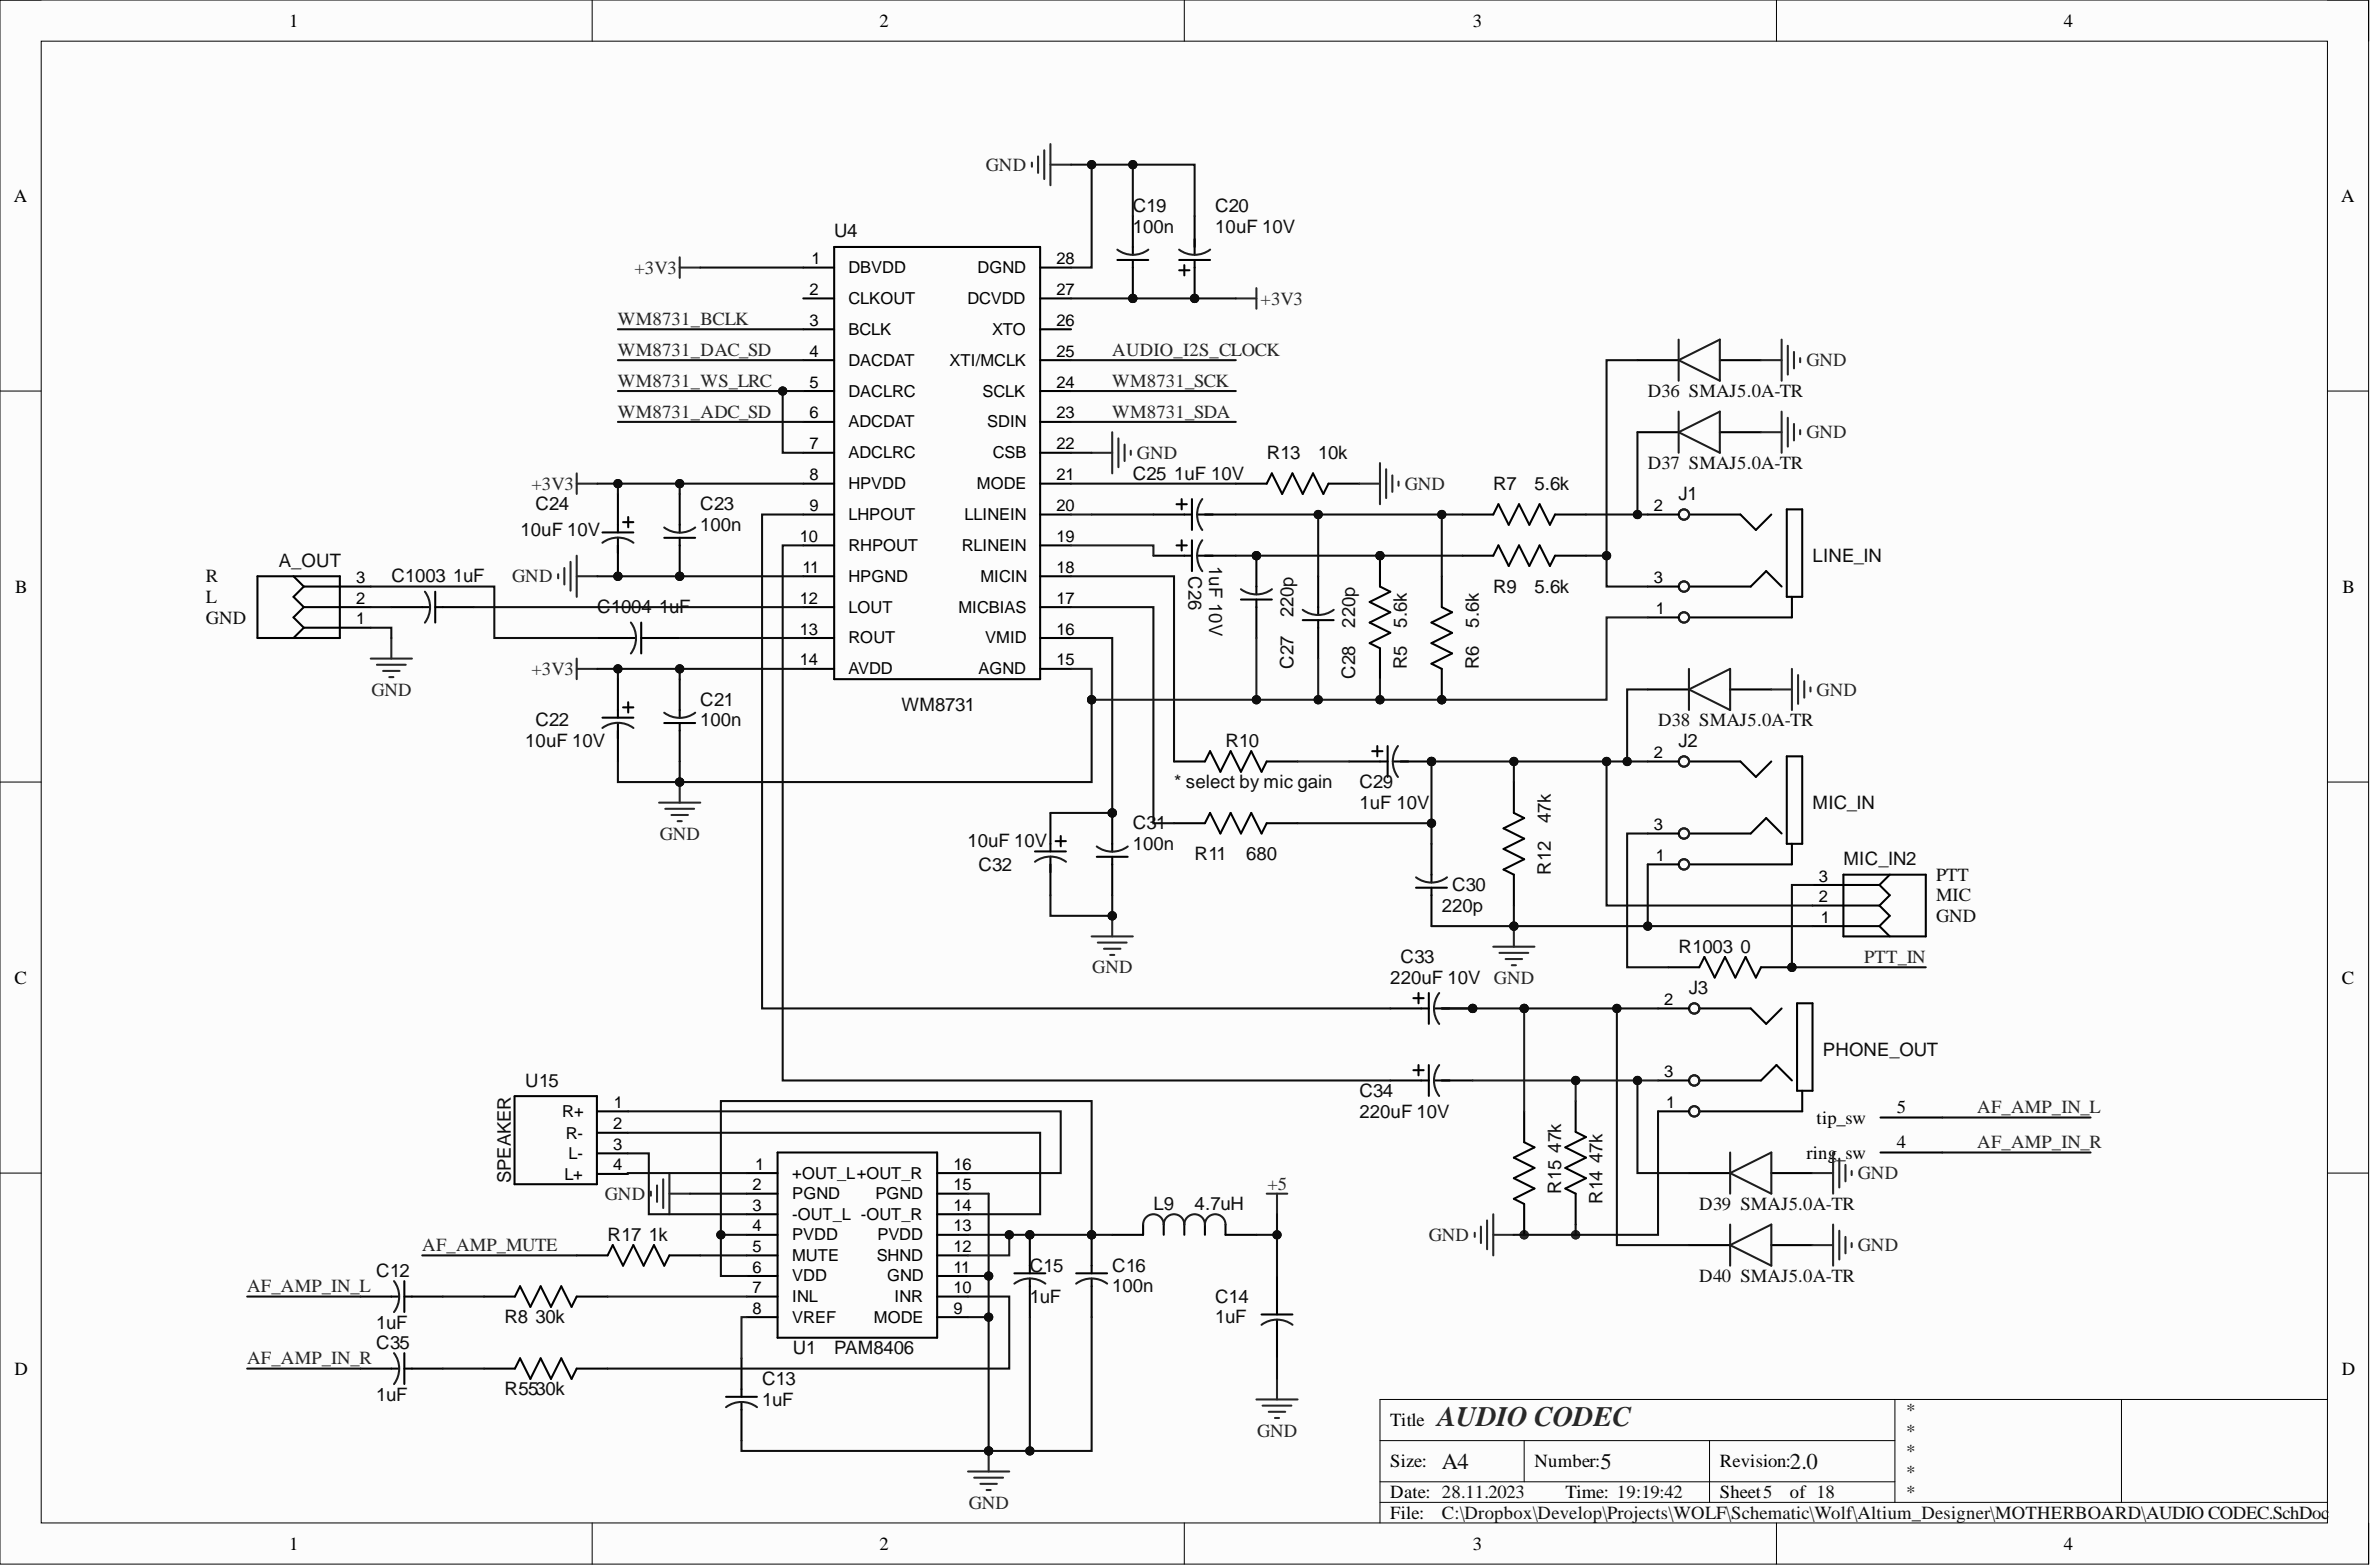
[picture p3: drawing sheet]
<svg xmlns="http://www.w3.org/2000/svg" width="292mm" height="193mm" viewBox="0 0 292 193" stroke-linecap="round" stroke-linejoin="round" font-family="sans-serif">
<defs><g id="words">
<text font-size="3.5" fill="#262626" x="177.1" y="175.6">AUDIO CODEC</text>
<g font-size="2.8" fill="#0e0e0e">
<text x="177.6" y="180.9">A4</text>
<text x="197.2" y="180.9">5</text>
<text x="220.5" y="180.9">2.0</text>
</g>
<g font-size="2.3">
<text x="35.6" y="3.3">1</text>
<text x="108.3" y="3.3">2</text>
<text x="181.4" y="3.3">3</text>
<text x="254.3" y="3.3">4</text>
<text x="1.7" y="24.8">A</text>
<text x="288.4" y="24.8">A</text>
<text x="1.9" y="73">B</text>
<text x="288.6" y="73">B</text>
<text x="1.8" y="121.1">C</text>
<text x="288.5" y="121.1">C</text>
<text x="233.7" y="137.1">5</text>
<text x="222.5" y="142.7">ring</text>
<text x="223.8" y="138.4">tip_sw</text>
<text x="226.3" y="142.7">_sw</text>
<text x="233.7" y="141.4">4</text>
<text x="1.8" y="169.3">D</text>
<text x="288.5" y="169.3">D</text>
<text x="171.3" y="175.6">Title</text>
<text x="171.3" y="180.7">Size:</text>
<text x="171.3" y="184.5">Date: 28.11.2023</text>
<text x="189" y="180.7">Number:</text>
<text x="192.8" y="184.5">Time: 19:19:42</text>
<text x="211.9" y="180.7">Revision:</text>
<text x="211.9" y="184.5">Sheet5</text>
<text x="220.5" y="184.5">of 18</text>
<text x="35.6" y="190.8">1</text>
<text x="108.3" y="190.8">2</text>
<text x="171.3" y="187">File:</text>
<text x="181.4" y="190.8">3</text>
<text x="254.3" y="190.8">4</text>
</g>
<g font-size="2.3" fill="#262626">
<text x="121.5" y="21">GND</text>
<text x="78.2" y="33.7">+3V3</text>
<text x="76.1" y="40">WM8731_BCLK</text>
<text x="155.3" y="37.5">+3V3</text>
<text x="76.1" y="43.8">WM8731_DAC_SD</text>
<text x="76.1" y="47.6">WM8731_WS_LRC</text>
<text x="137" y="43.8">AUDIO_I2S_CLOCK</text>
<text x="137" y="47.6">WM8731_SCK</text>
<text x="222.5" y="45.1">GND</text>
<text x="76.1" y="51.4">WM8731_ADC_SD</text>
<text x="137" y="51.4">WM8731_SDA</text>
<text x="222.5" y="54">GND</text>
<text x="140.1" y="56.5">GND</text>
<text x="65.5" y="60.3">+3V3</text>
<text x="173.1" y="60.3">GND</text>
<text x="63.1" y="71.7">GND</text>
<text x="65.5" y="83.1">+3V3</text>
<text x="45.8" y="85.7">GND</text>
<text x="223.8" y="85.7">GND</text>
<text x="81.3" y="103.4">GND</text>
<text x="134.6" y="119.9">GND</text>
<text x="229.6" y="118.6">PTT_IN</text>
<text x="184.1" y="121.1">GND</text>
<text x="243.6" y="137.1">AF_AMP_IN_L</text>
<text x="243.6" y="141.4">AF_AMP_IN_R</text>
<text x="74.5" y="147.8">GND</text>
<text x="156.1" y="146.5">+5</text>
<text x="228.9" y="145.2">GND</text>
<text x="52" y="154.1">AF_AMP_MUTE</text>
<text x="176" y="152.8">GND</text>
<text x="228.9" y="154.1">GND</text>
<text x="30.4" y="159.2">AF_AMP_IN_L</text>
<text x="30.4" y="168">AF_AMP_IN_R</text>
<text x="154.9" y="176.9">GND</text>
<text x="119.3" y="185.8">GND</text>
</g>
<g font-size="2.3" fill="#0e0e0e">
<text x="102.8" y="29.2">U4</text>
<text x="139.6" y="28.6">100n</text>
<text x="139.6" y="26.1">C19</text>
<text x="149.7" y="28.6">10uF 10V</text>
<text x="149.7" y="26.1">C20</text>
<text x="203" y="48.9">D36 SMAJ5.0A-TR</text>
<text x="139.6" y="59.1">C25</text>
<text x="144.6" y="59.1">1uF 10V</text>
<text x="156.1" y="56.5">R13</text>
<text x="162.4" y="56.5">10k</text>
<text x="203" y="57.8">D37 SMAJ5.0A-TR</text>
<text x="66" y="62.9">C24</text>
<text x="86.3" y="65.4">100n</text>
<text x="86.3" y="62.9">C23</text>
<text x="184" y="60.3">R7</text>
<text x="189" y="60.3">5.6k</text>
<text x="206.8" y="61.6">J1</text>
<text x="25.4" y="71.7">R</text>
<text x="34.3" y="69.8">A_OUT</text>
<text x="48.2" y="71.7">C1003</text>
<text x="55.8" y="71.7">1uF</text>
<text x="64.1" y="66.1">10uF 10V</text>
<text x="146.4" y="71" transform="rotate(90 146.4 71)">C26</text>
<text x="148.9" y="69.7" transform="rotate(90 148.9 69.7)">1uF 10V</text>
<text x="223.3" y="69.2">LINE_IN</text>
<text x="25.4" y="74.3">L</text>
<text x="25.4" y="76.8">GND</text>
<text x="73.6" y="75.5">C1004</text>
<text x="81.2" y="75.5">1uF</text>
<text x="159.4" y="76" transform="rotate(-90 159.4 76)">220p</text>
<text x="167" y="77.3" transform="rotate(-90 167 77.3)">220p</text>
<text x="173.3" y="77.3" transform="rotate(-90 173.3 77.3)">5.6k</text>
<text x="182.2" y="77.3" transform="rotate(-90 182.2 77.3)">5.6k</text>
<text x="184" y="73">R9</text>
<text x="189" y="73">5.6k</text>
<text x="159.4" y="82.4" transform="rotate(-90 159.4 82.4)">C27</text>
<text x="167" y="83.6" transform="rotate(-90 167 83.6)">C28</text>
<text x="173.3" y="82.4" transform="rotate(-90 173.3 82.4)">R5</text>
<text x="182.2" y="82.4" transform="rotate(-90 182.2 82.4)">R6</text>
<text x="66" y="89.5">C22</text>
<text x="86.3" y="89.5">100n</text>
<text x="86.3" y="86.9">C21</text>
<text x="111.1" y="87.6">WM8731</text>
<text x="204.3" y="89.5">D38 SMAJ5.0A-TR</text>
<text x="64.7" y="92">10uF 10V</text>
<text x="151" y="92">R10</text>
<text x="206.8" y="92">J2</text>
<text x="144.6" y="97.1">* select by mic gain</text>
<text x="167.5" y="99.6">1uF 10V</text>
<text x="167.5" y="97.1">C29</text>
<text x="191.1" y="101.4" transform="rotate(-90 191.1 101.4)">47k</text>
<text x="223.3" y="99.6">MIC_IN</text>
<text x="119.2" y="104.3">10uF 10V</text>
<text x="120.5" y="107.2">C32</text>
<text x="139.6" y="104.7">100n</text>
<text x="139.6" y="102.1">C31</text>
<text x="147.2" y="105.9">R11</text>
<text x="153.5" y="105.9">680</text>
<text x="191.1" y="107.7" transform="rotate(-90 191.1 107.7)">R12</text>
<text x="227.1" y="106.5">MIC_IN2</text>
<text x="177.6" y="112.3">220p</text>
<text x="178.9" y="109.7">C30</text>
<text x="238.5" y="108.5">PTT</text>
<text x="238.5" y="111">MIC</text>
<text x="238.5" y="113.5">GND</text>
<text x="172.5" y="118.6">C33</text>
<text x="206.8" y="117.3">R1003</text>
<text x="214.4" y="117.3">0</text>
<text x="171.3" y="121.1">220uF 10V</text>
<text x="208.1" y="122.4">J3</text>
<text x="224.6" y="130">PHONE_OUT</text>
<text x="64.7" y="133.8">U15</text>
<text x="167.5" y="137.6">220uF 10V</text>
<text x="167.5" y="135.1">C34</text>
<text x="192.3" y="141.9" transform="rotate(-90 192.3 141.9)">47k</text>
<text x="197.4" y="143.2" transform="rotate(-90 197.4 143.2)">47k</text>
<text x="62.9" y="145.7" transform="rotate(-90 62.9 145.7)">SPEAKER</text>
<text x="142.1" y="149">L9</text>
<text x="147.2" y="149">4.7uH</text>
<text x="192.3" y="147" transform="rotate(-90 192.3 147)">R15</text>
<text x="197.4" y="148.3" transform="rotate(-90 197.4 148.3)">R14</text>
<text x="209.3" y="149">D39 SMAJ5.0A-TR</text>
<text x="74.9" y="152.8">R17</text>
<text x="79.9" y="152.8">1k</text>
<text x="46.4" y="157.3">C12</text>
<text x="126.9" y="160.4">1uF</text>
<text x="126.9" y="156.6">C15</text>
<text x="137" y="159.2">100n</text>
<text x="137" y="156.6">C16</text>
<text x="149.7" y="160.4">C14</text>
<text x="209.3" y="157.9">D40 SMAJ5.0A-TR</text>
<text x="46.4" y="163.6">1uF</text>
<text x="46.4" y="166.2">C35</text>
<text x="62.2" y="163">R8</text>
<text x="66" y="163">30k</text>
<text x="97.7" y="166.8">U1</text>
<text x="102.8" y="166.8">PAM8406</text>
<text x="149.7" y="163">1uF</text>
<text x="46.4" y="172.5">1uF</text>
<text x="62.2" y="171.8">R5530k</text>
<text x="93.9" y="170.6">C13</text>
<text x="93.9" y="173.1">1uF</text>
<text x="234.7" y="174.4">*</text>
<text x="234.7" y="176.9">*</text>
<text x="234.7" y="179.4">*</text>
<text x="234.7" y="182">*</text>
<text x="234.7" y="184.5">*</text>
<text x="177.6" y="187">C:\Dropbox\Develop\Projects\WOLF\Schematic\Wolf\Altium_Designer\MOTHERBOARD\AUDIO CODEC.SchDoc</text>
</g>
<g font-size="2">
<text x="100" y="32.5">1</text>
<text x="104.5" y="33.6">DBVDD</text>
<text x="120.4" y="33.6">DGND</text>
<text x="130.2" y="32.5">28</text>
<text x="99.7" y="40.1">3</text>
<text x="99.7" y="36.3">2</text>
<text x="104.5" y="41.2">BCLK</text>
<text x="104.5" y="37.4">CLKOUT</text>
<text x="119.2" y="37.4">DCVDD</text>
<text x="122.2" y="41.2">XTO</text>
<text x="130.2" y="36.3">27</text>
<text x="130.2" y="40.1">26</text>
<text x="99.7" y="47.7">5</text>
<text x="99.7" y="43.9">4</text>
<text x="104.5" y="45">DACDAT</text>
<text x="117" y="45">XTI/MCLK</text>
<text x="130.2" y="43.9">25</text>
<text x="130.2" y="47.7">24</text>
<text x="99.7" y="51.5">6</text>
<text x="104.5" y="52.6">ADCDAT</text>
<text x="104.5" y="48.8">DACLRC</text>
<text x="121" y="48.8">SCLK</text>
<text x="121.6" y="52.6">SDIN</text>
<text x="130.2" y="51.5">23</text>
<text x="99.7" y="59.1">8</text>
<text x="99.7" y="55.3">7</text>
<text x="104.5" y="56.4">ADCLRC</text>
<text x="122.3" y="56.4">CSB</text>
<text x="130.2" y="55.3">22</text>
<text x="130.2" y="59.1">21</text>
<text x="99.7" y="62.9">9</text>
<text x="104.5" y="64">LHPOUT</text>
<text x="104.5" y="60.2">HPVDD</text>
<text x="118.8" y="64">LLINEIN</text>
<text x="120.4" y="60.2">MODE</text>
<text x="130.2" y="62.9">20</text>
<text x="203.8" y="62.9">2</text>
<text x="43.9" y="71.8">3</text>
<text x="98.5" y="66.7">10</text>
<text x="98.9" y="70.5">11</text>
<text x="104.5" y="71.6">HPGND</text>
<text x="104.5" y="67.8">RHPOUT</text>
<text x="118.5" y="67.8">RLINEIN</text>
<text x="120.8" y="71.6">MICIN</text>
<text x="130.2" y="66.7">19</text>
<text x="130.2" y="70.5">18</text>
<text x="203.8" y="71.8">3</text>
<text x="43.9" y="74.3">2</text>
<text x="43.9" y="76.9">1</text>
<text x="98.5" y="74.3">12</text>
<text x="104.5" y="75.4">LOUT</text>
<text x="118.1" y="75.4">MICBIAS</text>
<text x="130.2" y="74.3">17</text>
<text x="204" y="75.6">1</text>
<text x="98.5" y="81.9">14</text>
<text x="98.5" y="78.1">13</text>
<text x="104.5" y="83">AVDD</text>
<text x="104.5" y="79.2">ROUT</text>
<text x="120.5" y="83">AGND</text>
<text x="121.4" y="79.2">VMID</text>
<text x="130.2" y="78.1">16</text>
<text x="130.2" y="81.9">15</text>
<text x="203.8" y="93.4">2</text>
<text x="203.8" y="102.2">3</text>
<text x="204" y="106">1</text>
<text x="224.1" y="108.6">3</text>
<text x="224.1" y="111.1">2</text>
<text x="224.3" y="113.6">1</text>
<text x="205" y="123.8">2</text>
<text x="69.3" y="137.5">R+</text>
<text x="75.6" y="136.4">1</text>
<text x="205" y="132.6">3</text>
<text x="205.3" y="136.4">1</text>
<text x="69.7" y="140.2">R-</text>
<text x="70" y="142.8">L-</text>
<text x="75.5" y="139.1">2</text>
<text x="75.5" y="141.6">3</text>
<text x="69.5" y="145.3">L+</text>
<text x="75.5" y="144.1">4</text>
<text x="92.7" y="149.1">3</text>
<text x="92.7" y="146.6">2</text>
<text x="93" y="144">1</text>
<text x="97.6" y="147.7">PGND</text>
<text x="97.6" y="145.1">+OUT_L+OUT_R</text>
<text x="107.8" y="147.7">PGND</text>
<text x="117.5" y="144">16</text>
<text x="117.5" y="146.6">15</text>
<text x="117.5" y="149.1">14</text>
<text x="92.7" y="154.2">5</text>
<text x="92.7" y="151.6">4</text>
<text x="97.6" y="155.3">MUTE</text>
<text x="97.6" y="152.7">PVDD</text>
<text x="97.6" y="150.2">-OUT_L -OUT_R</text>
<text x="108" y="155.3">SHND</text>
<text x="108.1" y="152.7">PVDD</text>
<text x="117.5" y="151.6">13</text>
<text x="117.5" y="154.2">12</text>
<text x="92.7" y="161.8">8</text>
<text x="92.7" y="159.2">7</text>
<text x="92.7" y="156.7">6</text>
<text x="97.6" y="160.3">INL</text>
<text x="97.6" y="157.8">VDD</text>
<text x="109.3" y="157.8">GND</text>
<text x="110.2" y="160.3">INR</text>
<text x="117.5" y="156.7">11</text>
<text x="117.5" y="159.2">10</text>
<text x="117.5" y="161.8">9</text>
<text x="97.6" y="162.9">VREF</text>
<text x="107.7" y="162.9">MODE</text>
</g>
</g></defs>
<path d="M0 0h291.8v192.6h-291.8z" fill-rule="evenodd" fill="#fcfcfc"/>
<path d="M0 0h291.8v192.6h-291.8z" fill="none" stroke="#000" stroke-width=".12"/>
<path d="M5.1 5.1h281.6v182.4h-281.6z" fill-rule="evenodd" fill="#fcfcfc"/>
<g fill="none" stroke="#000" stroke-width=".12">
<path d="M0 0h5.1M5.1 5.1h281.6v182.4h-281.6zM73 0v5.1M145.9 0v5.1M218.9 0v5.1M286.7 0h5.1v5.1M0 48.2h5.1M286.7 48.2h5.1M0 96.3h5.1M286.7 96.3h5.1M0 144.5h5.1M286.7 144.5h5.1"/>
<path d="M73 187.5v5.1M145.9 187.5v5.1M218.9 187.5v5.1M291.8 187.5v5.1"/>
</g>
<circle cx="187.8" cy="152.1" r=".51" fill="#0e0e0e"/>
<circle cx="187.8" cy="152.1" r=".51" fill="none" stroke="#0e0e0e" stroke-width=".12"/>
<circle cx="194.1" cy="152.1" r=".51" fill="#0e0e0e"/>
<circle cx="194.1" cy="152.1" r=".51" fill="none" stroke="#0e0e0e" stroke-width=".12"/>
<path d="M170 177.4h63.4M187.8 177.4v5.1M210.6 177.4v7.6M233.4 172.3v12.7M261.4 172.3v12.7M286.7 172.3h-116.7v15.2M170 185h116.7M170 182.5h63.4" fill="none" stroke="#000" stroke-width=".12"/>
<circle cx="187.8" cy="152.1" r=".51" fill="#262626"/>
<circle cx="187.8" cy="152.1" r=".51" fill="none" stroke="#262626" stroke-width=".12"/>
<circle cx="194.1" cy="152.1" r=".51" fill="#262626"/>
<circle cx="194.1" cy="152.1" r=".51" fill="none" stroke="#262626" stroke-width=".12"/>
<path d="M74.2 88.4h3.8M76.1 83.6v4.8M76.1 89v4.8M76.8 87.1h1.2M77.4 86.5v1.2" fill="none" stroke="#000" stroke-width=".25"/>
<path d="M74.2 89.6a3.2 3.2 0 0 1 3.8 0" fill="none" stroke="#1c1c1c" stroke-width=".25"/>
<circle cx="76.1" cy="71" r=".51" fill="#0e0e0e"/>
<circle cx="76.1" cy="71" r=".51" fill="none" stroke="#0e0e0e" stroke-width=".12"/>
<path d="M74.2 65.6h3.8M76.1 64.6v1M76.1 66.2v4.8M76.8 64.3h1.2M77.4 63.7v1.2" fill="none" stroke="#000" stroke-width=".25"/>
<path d="M74.2 66.8a3.2 3.2 0 0 1 3.8 0" fill="none" stroke="#1c1c1c" stroke-width=".25"/>
<circle cx="76.1" cy="71" r=".51" fill="#0e0e0e"/>
<circle cx="76.1" cy="71" r=".51" fill="none" stroke="#0e0e0e" stroke-width=".12"/>
<path d="M76.1 60.8v3.8M81.8 89h3.8M83.7 83.6v4.8M83.7 89v4.8M186.5 96.3v3.8l1.3 .6-2.6 1.3 2.6 1.3-2.6 1.2 2.6 1.3-2.6 1.3 1.3 .6v3.8M127.5 104.9h3.8M129.4 100.1v4.8M129.4 105.5v4.7M130 103.6h1.3M130.7 102.9v1.3" fill="none" stroke="#000" stroke-width=".25"/>
<path d="M81.8 87.8a3.2 3.2 0 0 0 3.8 0M127.5 106.1a3.2 3.2 0 0 1 3.8 0" fill="none" stroke="#1c1c1c" stroke-width=".25"/>
<circle cx="83.7" cy="71" r=".51" fill="#0e0e0e"/>
<circle cx="83.7" cy="71" r=".51" fill="none" stroke="#0e0e0e" stroke-width=".12"/>
<path d="M81.8 66.2h3.8M83.7 64.6v1M83.7 66.2v4.8" fill="none" stroke="#000" stroke-width=".25"/>
<path d="M81.8 65a3.2 3.2 0 0 0 3.8 0" fill="none" stroke="#1c1c1c" stroke-width=".25"/>
<circle cx="83.7" cy="71" r=".51" fill="#0e0e0e"/>
<circle cx="83.7" cy="71" r=".51" fill="none" stroke="#0e0e0e" stroke-width=".12"/>
<path d="M83.7 60.8v3.8" fill="none" stroke="#000" stroke-width=".25"/>
<circle cx="137" cy="100.1" r=".51" fill="#0e0e0e"/>
<circle cx="137" cy="100.1" r=".51" fill="none" stroke="#0e0e0e" stroke-width=".12"/>
<path d="M135.1 105.5h3.8M137 100.1v4.8M137 105.5v4.7" fill="none" stroke="#000" stroke-width=".25"/>
<path d="M135.1 104.2a3.2 3.2 0 0 0 3.8 0" fill="none" stroke="#1c1c1c" stroke-width=".25"/>
<circle cx="137" cy="100.1" r=".51" fill="#0e0e0e"/>
<circle cx="137" cy="100.1" r=".51" fill="none" stroke="#0e0e0e" stroke-width=".12"/>
<circle cx="139.6" cy="36.8" r=".51" fill="#0e0e0e"/>
<circle cx="139.6" cy="36.8" r=".51" fill="none" stroke="#0e0e0e" stroke-width=".12"/>
<path d="M137.7 32h3.8M139.6 30.4v1M139.6 32v4.8" fill="none" stroke="#000" stroke-width=".25"/>
<path d="M137.7 30.7a3.2 3.2 0 0 0 3.8 0" fill="none" stroke="#1c1c1c" stroke-width=".25"/>
<circle cx="139.6" cy="36.8" r=".51" fill="#0e0e0e"/>
<circle cx="139.6" cy="36.8" r=".51" fill="none" stroke="#0e0e0e" stroke-width=".12"/>
<path d="M139.6 26.6v3.8" fill="none" stroke="#000" stroke-width=".25"/>
<circle cx="147.2" cy="36.8" r=".51" fill="#0e0e0e"/>
<circle cx="147.2" cy="36.8" r=".51" fill="none" stroke="#0e0e0e" stroke-width=".12"/>
<path d="M145.3 33.3h1.2M145.3 32h3.8M145.9 32.6v1.3M147.2 26.6v4.8M147.2 32v4.8" fill="none" stroke="#000" stroke-width=".25"/>
<path d="M145.3 30.7a3.2 3.2 0 0 0 3.8 0" fill="none" stroke="#1c1c1c" stroke-width=".25"/>
<circle cx="147.2" cy="36.8" r=".51" fill="#0e0e0e"/>
<circle cx="147.2" cy="36.8" r=".51" fill="none" stroke="#0e0e0e" stroke-width=".12"/>
<circle cx="176.4" cy="93.8" r=".51" fill="#0e0e0e"/>
<circle cx="176.4" cy="93.8" r=".51" fill="none" stroke="#0e0e0e" stroke-width=".12"/>
<path d="M169 92.5h1.3M169.7 91.9v1.2M170 93.8h1M171 91.9v3.8M171.6 93.8h4.8" fill="none" stroke="#000" stroke-width=".25"/>
<path d="M172.2 91.9a3.2 3.2 0 0 0 0 3.8" fill="none" stroke="#1c1c1c" stroke-width=".25"/>
<circle cx="176.4" cy="93.8" r=".51" fill="#0e0e0e"/>
<circle cx="176.4" cy="93.8" r=".51" fill="none" stroke="#0e0e0e" stroke-width=".12"/>
<path d="M160.5 76.4h3.8M162.4 71v4.7M162.4 76.4v4.7M166.2 93.8h3.8M174.5 109.3h3.8M176.4 103.9v4.8M176.4 109.3v4.7M187.8 136.9v3.8l1.2 .6-2.5 1.3 2.5 1.2-2.5 1.3 2.5 1.3-2.5 1.2 1.3 .7v3.8M194.1 135.6v3.8l1.3 .6-2.6 1.3 2.6 1.3-2.6 1.2 2.6 1.3-2.6 1.3 1.3 .6v3.8" fill="none" stroke="#000" stroke-width=".25"/>
<path d="M160.5 75.1a3.2 3.2 0 0 0 3.8 0M174.5 108a3.2 3.2 0 0 0 3.8 0" fill="none" stroke="#1c1c1c" stroke-width=".25"/>
<circle cx="170" cy="68.4" r=".51" fill="#0e0e0e"/>
<circle cx="170" cy="68.4" r=".51" fill="none" stroke="#0e0e0e" stroke-width=".12"/>
<path d="M170 68.4v3.8l1.3 .7-2.6 1.2 2.6 1.3-2.6 1.3 2.6 1.2-2.6 1.3 1.3 .6v3.8" fill="none" stroke="#000" stroke-width=".25"/>
<circle cx="170" cy="68.4" r=".51" fill="#0e0e0e"/>
<circle cx="170" cy="68.4" r=".51" fill="none" stroke="#0e0e0e" stroke-width=".12"/>
<circle cx="177.6" cy="86.2" r=".51" fill="#0e0e0e"/>
<circle cx="177.6" cy="86.2" r=".51" fill="none" stroke="#0e0e0e" stroke-width=".12"/>
<path d="M177.6 74.8l1.3 .6-2.5 1.3 2.5 1.2-2.5 1.3 2.5 1.3-2.5 1.2 1.2 .7v3.8" fill="none" stroke="#000" stroke-width=".25"/>
<circle cx="177.6" cy="86.2" r=".51" fill="#0e0e0e"/>
<circle cx="177.6" cy="86.2" r=".51" fill="none" stroke="#0e0e0e" stroke-width=".12"/>
<g fill="none" stroke="#000" stroke-width=".25">
<path d="M142.1 63.4h4.7M142.1 68.4h4.7M144.9 62.1h1.3M144.9 67.2h1.3M145.6 61.5v1.2M145.6 66.5v1.3M146.8 61.5v3.8M146.8 66.5v3.8M147.5 63.4h4.7M147.5 68.4h4.7M177.6 71v3.8M180.2 63.4h3.8l.6-1.3 1.3 2.5 1.2-2.5 1.3 2.5 1.3-2.5 1.2 2.5 .7-1.2h3.8"/>
<path d="M180.2 68.4h3.8l.6-1.2 1.3 2.5 1.2-2.5 1.3 2.5 1.3-2.5 1.2 2.5 .7-1.3h3.8M144.6 93.8h3.8l.7-1.3 1.2 2.5 1.3-2.5 1.3 2.5 1.3-2.5 1.2 2.5 .7-1.2h3.8M144.6 101.4h3.8l.7-1.3 1.2 2.5 1.3-2.5 1.3 2.5 1.3-2.5 1.2 2.5 .7-1.2h3.8M223.3 109h8.2M223.3 111.5h8.2M223.3 114h8.2M227.1 107.7h10.2v7.6h-10.2zM231.5 114l1.3 1.3M231.5 109l1.3 1.2-1.3 1.3M231.5 111.5l1.3 1.3-1.3 1.2M232.8 107.7l-1.3 1.3M171.3 133.1h4.7"/>
<path d="M174.1 131.8h1.3M174.8 131.2v1.2M176 131.2v3.8M176.7 133.1h4.7"/>
</g>
<path d="M148.1 61.5a3.2 3.2 0 0 0 0 3.8M148.1 66.5a3.2 3.2 0 0 0 0 3.8M177.3 131.2a3.1 3.1 0 0 0 0 3.8" fill="none" stroke="#1c1c1c" stroke-width=".25"/>
<circle cx="154.8" cy="68.4" r=".51" fill="#0e0e0e"/>
<circle cx="154.8" cy="68.4" r=".51" fill="none" stroke="#0e0e0e" stroke-width=".12"/>
<path d="M152.9 73.8h3.8M154.8 68.4v4.8M154.8 73.8v4.8" fill="none" stroke="#000" stroke-width=".25"/>
<path d="M152.9 72.6a3.2 3.2 0 0 0 3.8 0" fill="none" stroke="#1c1c1c" stroke-width=".25"/>
<circle cx="154.8" cy="68.4" r=".51" fill="#0e0e0e"/>
<circle cx="154.8" cy="68.4" r=".51" fill="none" stroke="#0e0e0e" stroke-width=".12"/>
<g fill="none" stroke="#000" stroke-width=".25">
<path d="M99 32.9h3.8M99 36.8h3.8M102.8 30.4h25.3v53.2h-25.3zM128.1 32.9h3.8M128.1 36.8h3.8M99 40.6h3.8M99 44.4h3.8M99 48.2h3.8M99 52h3.8M99 55.8h3.8M99 59.6h3.8M128.1 40.6h3.8"/>
<path d="M128.1 44.4h3.8M128.1 48.2h3.8M128.1 52h3.8M128.1 55.8h3.8M128.1 59.6h3.8M99 63.4h3.8M99 67.2h3.8M99 71h3.8M99 74.8h3.8M99 78.6h3.8M128.1 63.4h3.8M128.1 67.2h3.8"/>
<path d="M128.1 71h3.8M128.1 74.8h3.8M128.1 78.6h3.8M99 82.4h3.8M128.1 82.4h3.8"/>
</g>
<circle cx="181.4" cy="124.2" r=".51" fill="#0e0e0e"/>
<circle cx="181.4" cy="124.2" r=".51" fill="none" stroke="#0e0e0e" stroke-width=".12"/>
<path d="M174.1 122.9h1.3M174.8 122.3v1.3M175.1 124.2h.9M176 122.3v3.8M176.7 124.2h4.7" fill="none" stroke="#000" stroke-width=".25"/>
<path d="M177.3 122.3a3.1 3.1 0 0 0 0 3.8" fill="none" stroke="#1c1c1c" stroke-width=".25"/>
<circle cx="181.4" cy="124.2" r=".51" fill="#0e0e0e"/>
<circle cx="181.4" cy="124.2" r=".51" fill="none" stroke="#0e0e0e" stroke-width=".12"/>
<g fill="none" stroke="#000" stroke-width=".25">
<path d="M152.2 59.6h3.9l.6-1.3 1.3 2.5 1.2-2.5 1.3 2.5 1.3-2.5 1.2 2.5 .7-1.2h3.8M203 63.4h3.8M203 76h3.8M203 72.2h3.8M208.1 72.2h7.6l1.9-1.9 1.9 1.9M208.1 63.4h6.3l1.9 1.9 1.9-1.9M220.1 62.7h1.9v10.8h-1.9zM220.8 73.5v2.5h-12.7M203 93.8h3.8M208.1 93.8h6.3l1.9 1.9 1.9-1.9M220.1 93.1h1.9v10.8h-1.9zM203 106.4h3.8"/>
<path d="M203 102.6h3.8M208.1 102.6h7.6l1.9-1.9 1.9 1.9M220.8 103.9v2.5h-12.7M171.3 124.2h3.8M204.3 124.2h3.8M204.3 136.9h3.8M204.3 133.1h3.8M209.3 133.1h7.7l1.9-1.9 1.9 1.9M209.4 124.2h6.3l1.9 1.9 1.9-1.9M221.4 123.6h1.9v10.7h-1.9zM222 134.3v2.6h-12.6M231.7 137.6h7.6"/>
<path d="M231.7 141.9h7.6"/>
</g>
<g fill="none" stroke="#1c1c1c" stroke-width=".25">
<circle cx="207.5" cy="76" r=".64"/>
<circle cx="207.5" cy="63.4" r=".64"/>
<circle cx="207.5" cy="72.2" r=".64"/>
<circle cx="207.5" cy="72.2" r=".63"/>
<circle cx="207.5" cy="63.4" r=".63"/>
<circle cx="207.5" cy="76" r=".63"/>
<circle cx="207.5" cy="93.8" r=".64"/>
<circle cx="207.5" cy="93.8" r=".63"/>
<circle cx="207.5" cy="106.4" r=".64"/>
<circle cx="207.5" cy="102.6" r=".64"/>
<circle cx="207.5" cy="102.6" r=".63"/>
<circle cx="207.5" cy="106.4" r=".63"/>
<circle cx="208.7" cy="133.1" r=".64"/>
<circle cx="208.7" cy="136.9" r=".64"/>
<circle cx="208.7" cy="124.2" r=".64"/>
<circle cx="208.7" cy="124.2" r=".63"/>
<circle cx="208.7" cy="136.9" r=".63"/>
<circle cx="208.7" cy="133.1" r=".63"/>
</g>
<g fill="none" stroke="#262626" stroke-width=".25">
<path d="M127.9 19.3v2M128.6 18.5v3.6M129.4 17.7v5.1M83.7 31.7v2.5M83.7 32.9h2.6M127.1 20v.5M129.4 20.3h2.5M152.2 36.8h2.6M154.8 35.5v2.5M71 58.3v2.5M71 59.6h2.6M134.5 55.8h2.5"/>
<path d="M137 53.2v5.1M137.8 54v3.5M138.5 54.7v2.1M139.3 55.5v.5M167.5 59.6h2.5M170 57v5.1M170.8 57.8v3.5M171.5 58.5v2.1M172.3 59.3v.5M71 81.1v2.5M71 82.4h2.6M81.2 98.8h5.1"/>
<path d="M82 99.6h3.5M83.7 96.3v2.5M82.7 100.4h2.1M83.5 101.1h.5"/>
</g>
<circle cx="83.7" cy="96.3" r=".51" fill="#0e0e0e"/>
<circle cx="83.7" cy="96.3" r=".51" fill="none" stroke="#0e0e0e" stroke-width=".12"/>
<path d="M134.5 115.3h5.1M135.2 116.1h3.6M136 116.8h2M136.8 117.6h.5M137 112.8v2.5" fill="none" stroke="#262626" stroke-width=".25"/>
<circle cx="137" cy="112.8" r=".51" fill="#0e0e0e"/>
<circle cx="137" cy="112.8" r=".51" fill="none" stroke="#0e0e0e" stroke-width=".12"/>
<path d="M184 116.6h5M184.7 117.3h3.6M185.5 118.1h2M186.2 118.9h.6M186.5 114v2.6" fill="none" stroke="#262626" stroke-width=".25"/>
<circle cx="186.5" cy="114" r=".51" fill="#0e0e0e"/>
<circle cx="186.5" cy="114" r=".51" fill="none" stroke="#0e0e0e" stroke-width=".12"/>
<path d="M68.8 70.7v.5M69.5 70v2M70.3 69.2v3.5M71 68.4v5.1M71 71h2.6M181.7 151.8v.5M182.4 151v2.1M183.2 150.3v3.5M184 149.5v5.1M184 152.1h2.5" fill="none" stroke="#262626" stroke-width=".25"/>
<path d="M59.6 159.7h3.8l.7-1.3 1.2 2.5 1.3-2.5 1.3 2.5 1.2-2.5 1.3 2.5 .6-1.2h3.9M157.3 157.1v4.8M89.4 172h3.9M91.3 167.3v4.7M91.3 172.6v4.8M155.4 161.9h3.8M157.3 162.5v4.8" fill="none" stroke="#000" stroke-width=".25"/>
<path d="M89.4 173.3a3.2 3.2 0 0 1 3.9 0M155.4 163.1a3.2 3.2 0 0 1 3.8 0" fill="none" stroke="#1c1c1c" stroke-width=".25"/>
<circle cx="126.9" cy="152.1" r=".51" fill="#0e0e0e"/>
<circle cx="126.9" cy="152.1" r=".51" fill="none" stroke="#0e0e0e" stroke-width=".12"/>
<path d="M125 156.8h3.8M126.9 152.1v4.7M126.9 157.4v1" fill="none" stroke="#000" stroke-width=".25"/>
<path d="M125 158.1a3.2 3.2 0 0 1 3.8 0" fill="none" stroke="#1c1c1c" stroke-width=".25"/>
<circle cx="126.9" cy="152.1" r=".51" fill="#0e0e0e"/>
<circle cx="126.9" cy="152.1" r=".51" fill="none" stroke="#0e0e0e" stroke-width=".12"/>
<path d="M44.4 159.7h4.8M49.8 159.7h4.8M49.8 157.8v3.8M126.9 158.4v3.8" fill="none" stroke="#000" stroke-width=".25"/>
<path d="M48.5 157.8a3.2 3.2 0 0 1 0 3.8" fill="none" stroke="#1c1c1c" stroke-width=".25"/>
<circle cx="134.5" cy="152.1" r=".51" fill="#0e0e0e"/>
<circle cx="134.5" cy="152.1" r=".51" fill="none" stroke="#0e0e0e" stroke-width=".12"/>
<path d="M132.6 156.8h3.8M134.5 152.1v4.7M134.5 157.4v1" fill="none" stroke="#000" stroke-width=".25"/>
<path d="M132.6 158.1a3.2 3.2 0 0 1 3.8 0" fill="none" stroke="#1c1c1c" stroke-width=".25"/>
<circle cx="134.5" cy="152.1" r=".51" fill="#0e0e0e"/>
<circle cx="134.5" cy="152.1" r=".51" fill="none" stroke="#0e0e0e" stroke-width=".12"/>
<g fill="none" stroke="#000" stroke-width=".25">
<path d="M92 144.5h3.8M92 147h3.8M92 149.5h3.8M92 152.1h3.8M92 154.6h3.8M92 157.1h3.8M92 159.7h3.8M95.8 141.9h19.7v22.8h-19.7zM115.5 144.5h3.8M115.5 147h3.8M115.5 149.5h3.8M115.5 152.1h3.8"/>
<path d="M115.5 154.6h3.8M115.5 157.1h3.8M115.5 159.7h3.8M134.5 158.4v3.8M92 162.2h3.8M115.5 162.2h3.8"/>
</g>
<path d="M156.1 147h2.5M157.3 147v2.5M121.8 178.7v2.5M119.3 181.2h5M120 182h3.6M120.8 182.7h2M121.5 183.5h.6" fill="none" stroke="#262626" stroke-width=".25"/>
<circle cx="121.8" cy="178.7" r=".51" fill="#0e0e0e"/>
<circle cx="121.8" cy="178.7" r=".51" fill="none" stroke="#0e0e0e" stroke-width=".12"/>
<g fill="none" stroke="#000" stroke-width=".25">
<path d="M201.7 53.2h5.1M201.7 44.4h5.1M211.9 53.2h5.1M211.9 44.4h5.1M203 84.9h5.1M213.1 84.9h5.1M63.4 135h10.1v10.8h-10.1v-10.8M73.5 139.5h3.8M73.6 136.9h3.8M71 154.6h3.9l.6-1.3 1.3 2.6 1.2-2.6 1.3 2.6 1.3-2.6 1.2 2.6 .7-1.3h3.8M73.5 142h3.8M73.5 144.6h3.8"/>
<path d="M208.1 144.5h5M208.1 153.3h5M218.2 144.5h5.1M218.2 153.3h5.1M44.4 168.5h4.8M49.8 168.5h4.8M49.8 166.6v3.8M59.6 168.5h3.8l.7-1.2 1.2 2.5 1.3-2.5 1.3 2.5 1.2-2.5 1.3 2.5 .6-1.3h3.9"/>
</g>
<path d="M206.8 53.2l5.1-2.5v5.1zM206.8 44.4l5.1-2.6v5.1zM206.8 41.8v5.1M206.8 50.7v5.1M208.1 84.9l5-2.5v5zM208.1 82.4v5M213.1 144.5l5.1-2.6v5.1zM213.1 153.3l5.1-2.5v5.1zM213.1 141.9v5.1M213.1 150.8v5.1M48.5 166.6a3.2 3.2 0 0 1 0 3.8" fill="none" stroke="#1c1c1c" stroke-width=".25"/>
<g fill="none" stroke="#262626" stroke-width=".25">
<path d="M217 53.2h2.5M217 44.4h2.5M219.5 41.8v5.1M219.5 50.7v5.1M220.3 42.6v3.5M220.3 51.4v3.6M221 43.3v2.1M221 52.2v2M221.8 44.1v.5M221.8 53v.5M218.2 84.9h2.6M220.8 82.4v5"/>
<path d="M221.5 83.1v3.6M222.3 83.9v2M223 84.6v.6M80.2 146.7v.5M80.9 146v2M81.7 145.2v3.6M82.5 144.5v5M82.5 147h2.5M223.3 144.5h2.5M223.3 153.3h2.5M225.8 141.9v5.1M225.8 150.8v5.1"/>
<path d="M226.6 142.7v3.5M226.6 151.6v3.5M227.4 143.4v2.1M227.4 152.3v2M228.1 144.2v.5M228.1 153.1v.5"/>
</g>
<circle cx="220.8" cy="119.1" r=".51" fill="#0e0e0e"/>
<circle cx="220.8" cy="119.1" r=".51" fill="none" stroke="#0e0e0e" stroke-width=".12"/>
<path d="M205.5 119.1h3.8l.7-1.3 1.2 2.6 1.3-2.6 1.3 2.6 1.2-2.6 1.3 2.6 .7-1.3h3.8" fill="none" stroke="#000" stroke-width=".25"/>
<circle cx="220.8" cy="119.1" r=".51" fill="#0e0e0e"/>
<circle cx="220.8" cy="119.1" r=".51" fill="none" stroke="#0e0e0e" stroke-width=".12"/>
<g fill="none" stroke="#000" stroke-width=".25">
<path d="M31.7 71h10.2v7.6h-10.2zM36.2 71l1.2 1.2M37.4 77.3l-1.2 1.3M37.4 72.2h8.3M37.4 74.8h8.3M37.4 72.2l-1.2 1.3 1.2 1.3M37.4 77.3h8.3M37.4 74.8l-1.2 1.2 1.2 1.3M48.2 74.8h4.8M53.6 74.8h4.8M53.6 72.9v3.8M73.6 78.6h4.8"/>
<path d="M79 78.6h4.7M79 76.7v3.8M140.8 150.8v1.3h-3.8M143.4 150.8v1.3M145.9 150.8v1.3M148.4 150.8v1.3M151 150.8v1.3h3.8"/>
</g>
<path d="M48.2 78.6v2.5M45.7 81.1h5M46.4 81.9h3.6M47.2 82.6h2M48 83.4h.5M154.8 172.3h5.1M155.5 173.1h3.6M156.3 173.9h2M157.1 174.6h.5M157.3 169.8v2.5" fill="none" stroke="#262626" stroke-width=".25"/>
<path d="M52.3 72.9a3.2 3.2 0 0 1 0 3.8M77.7 76.7a3.2 3.2 0 0 1 0 3.8M140.8 150.8a1.27 1.27 0 0 1 1.3-1.3 1.27 1.27 0 0 1 1.3 1.3 1.27 1.27 0 0 1 1.2-1.3 1.27 1.27 0 0 1 1.3 1.3 1.27 1.27 0 0 1 1.3-1.3 1.27 1.27 0 0 1 1.2 1.3 1.27 1.27 0 0 1 1.3-1.3 1.27 1.27 0 0 1 1.3 1.3" fill="none" stroke="#1c1c1c" stroke-width=".25"/>
<path d="M83.7 93.8v2.5" fill="none" stroke="#0e0e0e" stroke-width=".25"/>
<circle cx="83.7" cy="96.3" r=".51" fill="#0e0e0e"/>
<circle cx="83.7" cy="96.3" r=".51" fill="none" stroke="#0e0e0e" stroke-width=".12"/>
<path d="M162.4 63.4v7.6" fill="none" stroke="#0e0e0e" stroke-width=".25"/>
<circle cx="162.4" cy="63.4" r=".51" fill="#0e0e0e"/>
<circle cx="162.4" cy="63.4" r=".51" fill="none" stroke="#0e0e0e" stroke-width=".12"/>
<path d="M177.6 63.4v7.6" fill="none" stroke="#0e0e0e" stroke-width=".25"/>
<circle cx="177.6" cy="63.4" r=".51" fill="#0e0e0e"/>
<circle cx="177.6" cy="63.4" r=".51" fill="none" stroke="#0e0e0e" stroke-width=".12"/>
<path d="M203 106.4v7.6" fill="none" stroke="#0e0e0e" stroke-width=".25"/>
<circle cx="203" cy="114" r=".51" fill="#0e0e0e"/>
<circle cx="203" cy="114" r=".51" fill="none" stroke="#0e0e0e" stroke-width=".12"/>
<path d="M131.9 55.8h2.6M131.9 59.6h20.3M134.5 63.4h7.6M159.9 101.4h16.5" fill="none" stroke="#0e0e0e" stroke-width=".25"/>
<circle cx="176.4" cy="101.4" r=".51" fill="#0e0e0e"/>
<circle cx="176.4" cy="101.4" r=".51" fill="none" stroke="#0e0e0e" stroke-width=".12"/>
<path d="M195.4 63.4h7.6" fill="none" stroke="#0e0e0e" stroke-width=".25"/>
<circle cx="201.7" cy="63.4" r=".51" fill="#0e0e0e"/>
<circle cx="201.7" cy="63.4" r=".51" fill="none" stroke="#0e0e0e" stroke-width=".12"/>
<path d="M73.6 71h25.4" fill="none" stroke="#0e0e0e" stroke-width=".25"/>
<circle cx="76.1" cy="71" r=".51" fill="#0e0e0e"/>
<circle cx="76.1" cy="71" r=".51" fill="none" stroke="#0e0e0e" stroke-width=".12"/>
<circle cx="83.7" cy="71" r=".51" fill="#0e0e0e"/>
<circle cx="83.7" cy="71" r=".51" fill="none" stroke="#0e0e0e" stroke-width=".12"/>
<path d="M73.6 59.6h25.4" fill="none" stroke="#0e0e0e" stroke-width=".25"/>
<circle cx="76.1" cy="59.6" r=".51" fill="#0e0e0e"/>
<circle cx="76.1" cy="59.6" r=".51" fill="none" stroke="#0e0e0e" stroke-width=".12"/>
<circle cx="83.7" cy="59.6" r=".51" fill="#0e0e0e"/>
<circle cx="83.7" cy="59.6" r=".51" fill="none" stroke="#0e0e0e" stroke-width=".12"/>
<path d="M96.4 48.2v7.6h2.6M99 67.2h-2.6v65.9h74.9" fill="none" stroke="#0e0e0e" stroke-width=".25"/>
<circle cx="96.4" cy="48.2" r=".51" fill="#0e0e0e"/>
<circle cx="96.4" cy="48.2" r=".51" fill="none" stroke="#0e0e0e" stroke-width=".12"/>
<path d="M86.3 32.9h12.7M129.4 110.2v2.6h7.6" fill="none" stroke="#0e0e0e" stroke-width=".25"/>
<circle cx="137" cy="112.8" r=".51" fill="#0e0e0e"/>
<circle cx="137" cy="112.8" r=".51" fill="none" stroke="#0e0e0e" stroke-width=".12"/>
<path d="M137 110.2v2.6" fill="none" stroke="#0e0e0e" stroke-width=".25"/>
<circle cx="137" cy="112.8" r=".51" fill="#0e0e0e"/>
<circle cx="137" cy="112.8" r=".51" fill="none" stroke="#0e0e0e" stroke-width=".12"/>
<path d="M131.9 74.8h10.2v26.6h2.5M152.2 68.4h28" fill="none" stroke="#0e0e0e" stroke-width=".25"/>
<circle cx="154.8" cy="68.4" r=".51" fill="#0e0e0e"/>
<circle cx="154.8" cy="68.4" r=".51" fill="none" stroke="#0e0e0e" stroke-width=".12"/>
<circle cx="170" cy="68.4" r=".51" fill="#0e0e0e"/>
<circle cx="170" cy="68.4" r=".51" fill="none" stroke="#0e0e0e" stroke-width=".12"/>
<path d="M195.4 68.4h2.5v3.8h5.1M194.1 150.8v1.3h-7.6" fill="none" stroke="#0e0e0e" stroke-width=".25"/>
<circle cx="197.9" cy="68.4" r=".51" fill="#0e0e0e"/>
<circle cx="197.9" cy="68.4" r=".51" fill="none" stroke="#0e0e0e" stroke-width=".12"/>
<path d="M129.4 100.1h7.6" fill="none" stroke="#0e0e0e" stroke-width=".25"/>
<circle cx="137" cy="100.1" r=".51" fill="#0e0e0e"/>
<circle cx="137" cy="100.1" r=".51" fill="none" stroke="#0e0e0e" stroke-width=".12"/>
<path d="M131.9 78.6h5.1v21.5" fill="none" stroke="#0e0e0e" stroke-width=".25"/>
<circle cx="137" cy="100.1" r=".51" fill="#0e0e0e"/>
<circle cx="137" cy="100.1" r=".51" fill="none" stroke="#0e0e0e" stroke-width=".12"/>
<path d="M131.9 36.8h20.3M99 63.4h-5.1v60.8h77.4M131.9 71h12.7v22.8" fill="none" stroke="#0e0e0e" stroke-width=".25"/>
<circle cx="139.6" cy="36.8" r=".51" fill="#0e0e0e"/>
<circle cx="139.6" cy="36.8" r=".51" fill="none" stroke="#0e0e0e" stroke-width=".12"/>
<circle cx="147.2" cy="36.8" r=".51" fill="#0e0e0e"/>
<circle cx="147.2" cy="36.8" r=".51" fill="none" stroke="#0e0e0e" stroke-width=".12"/>
<path d="M152.2 63.4h28" fill="none" stroke="#0e0e0e" stroke-width=".25"/>
<circle cx="162.4" cy="63.4" r=".51" fill="#0e0e0e"/>
<circle cx="162.4" cy="63.4" r=".51" fill="none" stroke="#0e0e0e" stroke-width=".12"/>
<circle cx="177.6" cy="63.4" r=".51" fill="#0e0e0e"/>
<circle cx="177.6" cy="63.4" r=".51" fill="none" stroke="#0e0e0e" stroke-width=".12"/>
<path d="M197.9 93.8v17.7h25.4" fill="none" stroke="#0e0e0e" stroke-width=".25"/>
<circle cx="197.9" cy="93.8" r=".51" fill="#0e0e0e"/>
<circle cx="197.9" cy="93.8" r=".51" fill="none" stroke="#0e0e0e" stroke-width=".12"/>
<path d="M76.1 48.2h22.9M76.1 40.6h22.9M76.1 44.4h22.9" fill="none" stroke="#0e0e0e" stroke-width=".25"/>
<circle cx="96.4" cy="48.2" r=".51" fill="#0e0e0e"/>
<circle cx="96.4" cy="48.2" r=".51" fill="none" stroke="#0e0e0e" stroke-width=".12"/>
<path d="M76.1 52h22.9M131.9 52h20.3M131.9 44.4h20.3M131.9 48.2h20.3M204.3 136.9v15.2h-10.2" fill="none" stroke="#0e0e0e" stroke-width=".25"/>
<path d="M187.8 124.2v12.7" fill="none" stroke="#1c1c1c" stroke-width=".25"/>
<circle cx="187.8" cy="124.2" r=".51" fill="#0e0e0e"/>
<circle cx="187.8" cy="124.2" r=".51" fill="none" stroke="#0e0e0e" stroke-width=".12"/>
<path d="M186.5 111.5v2.5" fill="none" stroke="#0e0e0e" stroke-width=".25"/>
<circle cx="186.5" cy="114" r=".51" fill="#0e0e0e"/>
<circle cx="186.5" cy="114" r=".51" fill="none" stroke="#0e0e0e" stroke-width=".12"/>
<path d="M186.5 93.8v2.5" fill="none" stroke="#0e0e0e" stroke-width=".25"/>
<circle cx="186.5" cy="93.8" r=".51" fill="#0e0e0e"/>
<circle cx="186.5" cy="93.8" r=".51" fill="none" stroke="#0e0e0e" stroke-width=".12"/>
<path d="M159.9 93.8h6.3" fill="none" stroke="#1c1c1c" stroke-width=".25"/>
<path d="M176.4 93.8v10.1" fill="none" stroke="#0e0e0e" stroke-width=".25"/>
<circle cx="176.4" cy="101.4" r=".51" fill="#0e0e0e"/>
<circle cx="176.4" cy="101.4" r=".51" fill="none" stroke="#0e0e0e" stroke-width=".12"/>
<circle cx="176.4" cy="93.8" r=".51" fill="#0e0e0e"/>
<circle cx="176.4" cy="93.8" r=".51" fill="none" stroke="#0e0e0e" stroke-width=".12"/>
<path d="M131.9 67.2h10.2v1.2M131.9 63.4h2.6M203 76h-5.1v10.2h-63.4" fill="none" stroke="#1c1c1c" stroke-width=".25"/>
<circle cx="177.6" cy="86.2" r=".51" fill="#0e0e0e"/>
<circle cx="177.6" cy="86.2" r=".51" fill="none" stroke="#0e0e0e" stroke-width=".12"/>
<circle cx="170" cy="86.2" r=".51" fill="#0e0e0e"/>
<circle cx="170" cy="86.2" r=".51" fill="none" stroke="#0e0e0e" stroke-width=".12"/>
<circle cx="162.4" cy="86.2" r=".51" fill="#0e0e0e"/>
<circle cx="162.4" cy="86.2" r=".51" fill="none" stroke="#0e0e0e" stroke-width=".12"/>
<circle cx="154.8" cy="86.2" r=".51" fill="#0e0e0e"/>
<circle cx="154.8" cy="86.2" r=".51" fill="none" stroke="#0e0e0e" stroke-width=".12"/>
<circle cx="134.5" cy="86.2" r=".51" fill="#0e0e0e"/>
<circle cx="134.5" cy="86.2" r=".51" fill="none" stroke="#0e0e0e" stroke-width=".12"/>
<path d="M170 83.6v2.6" fill="none" stroke="#1c1c1c" stroke-width=".25"/>
<circle cx="170" cy="86.2" r=".51" fill="#0e0e0e"/>
<circle cx="170" cy="86.2" r=".51" fill="none" stroke="#0e0e0e" stroke-width=".12"/>
<path d="M162.4 81.1v5.1" fill="none" stroke="#1c1c1c" stroke-width=".25"/>
<circle cx="162.4" cy="86.2" r=".51" fill="#0e0e0e"/>
<circle cx="162.4" cy="86.2" r=".51" fill="none" stroke="#0e0e0e" stroke-width=".12"/>
<path d="M154.8 78.6v7.6" fill="none" stroke="#1c1c1c" stroke-width=".25"/>
<circle cx="154.8" cy="86.2" r=".51" fill="#0e0e0e"/>
<circle cx="154.8" cy="86.2" r=".51" fill="none" stroke="#0e0e0e" stroke-width=".12"/>
<path d="M131.9 82.4h2.6v3.8" fill="none" stroke="#1c1c1c" stroke-width=".25"/>
<circle cx="134.5" cy="86.2" r=".51" fill="#0e0e0e"/>
<circle cx="134.5" cy="86.2" r=".51" fill="none" stroke="#0e0e0e" stroke-width=".12"/>
<path d="M134.5 86.2v10.1h-58.4v-2.5" fill="none" stroke="#0e0e0e" stroke-width=".25"/>
<circle cx="83.7" cy="96.3" r=".51" fill="#0e0e0e"/>
<circle cx="83.7" cy="96.3" r=".51" fill="none" stroke="#0e0e0e" stroke-width=".12"/>
<circle cx="134.5" cy="86.2" r=".51" fill="#0e0e0e"/>
<circle cx="134.5" cy="86.2" r=".51" fill="none" stroke="#0e0e0e" stroke-width=".12"/>
<path d="M76.1 59.6v1.2" fill="none" stroke="#0e0e0e" stroke-width=".25"/>
<circle cx="76.1" cy="59.6" r=".51" fill="#0e0e0e"/>
<circle cx="76.1" cy="59.6" r=".51" fill="none" stroke="#0e0e0e" stroke-width=".12"/>
<path d="M83.7 59.6v1.2" fill="none" stroke="#0e0e0e" stroke-width=".25"/>
<circle cx="83.7" cy="59.6" r=".51" fill="#0e0e0e"/>
<circle cx="83.7" cy="59.6" r=".51" fill="none" stroke="#0e0e0e" stroke-width=".12"/>
<path d="M83.7 82.4v1.2" fill="none" stroke="#0e0e0e" stroke-width=".25"/>
<circle cx="83.7" cy="82.4" r=".51" fill="#0e0e0e"/>
<circle cx="83.7" cy="82.4" r=".51" fill="none" stroke="#0e0e0e" stroke-width=".12"/>
<path d="M54.6 159.7h5M121.8 147v10.1h-2.5" fill="none" stroke="#0e0e0e" stroke-width=".25"/>
<circle cx="121.8" cy="157.1" r=".51" fill="#0e0e0e"/>
<circle cx="121.8" cy="157.1" r=".51" fill="none" stroke="#0e0e0e" stroke-width=".12"/>
<path d="M121.8 157.1v21.6h-30.5v-1.3" fill="none" stroke="#0e0e0e" stroke-width=".25"/>
<circle cx="121.8" cy="178.7" r=".51" fill="#0e0e0e"/>
<circle cx="121.8" cy="178.7" r=".51" fill="none" stroke="#0e0e0e" stroke-width=".12"/>
<circle cx="121.8" cy="162.2" r=".51" fill="#0e0e0e"/>
<circle cx="121.8" cy="162.2" r=".51" fill="none" stroke="#0e0e0e" stroke-width=".12"/>
<circle cx="121.8" cy="157.1" r=".51" fill="#0e0e0e"/>
<circle cx="121.8" cy="157.1" r=".51" fill="none" stroke="#0e0e0e" stroke-width=".12"/>
<path d="M126.9 162.2v16.5h-5.1" fill="none" stroke="#0e0e0e" stroke-width=".25"/>
<circle cx="121.8" cy="178.7" r=".51" fill="#0e0e0e"/>
<circle cx="121.8" cy="178.7" r=".51" fill="none" stroke="#0e0e0e" stroke-width=".12"/>
<circle cx="126.9" cy="178.7" r=".51" fill="#0e0e0e"/>
<circle cx="126.9" cy="178.7" r=".51" fill="none" stroke="#0e0e0e" stroke-width=".12"/>
<path d="M134.5 162.2v16.5h-7.6" fill="none" stroke="#0e0e0e" stroke-width=".25"/>
<circle cx="126.9" cy="178.7" r=".51" fill="#0e0e0e"/>
<circle cx="126.9" cy="178.7" r=".51" fill="none" stroke="#0e0e0e" stroke-width=".12"/>
<path d="M74.9 159.7h17.1M124.3 152.1v2.5h-5M92 162.2h-.7v5.1" fill="none" stroke="#1c1c1c" stroke-width=".25"/>
<circle cx="124.3" cy="152.1" r=".51" fill="#0e0e0e"/>
<circle cx="124.3" cy="152.1" r=".51" fill="none" stroke="#0e0e0e" stroke-width=".12"/>
<path d="M119.3 147h2.5" fill="none" stroke="#1c1c1c" stroke-width=".25"/>
<path d="M147.2 26.6v-6.3h-12.7v12.6h-2.6" fill="none" stroke="#0e0e0e" stroke-width=".25"/>
<circle cx="139.6" cy="20.3" r=".51" fill="#0e0e0e"/>
<circle cx="139.6" cy="20.3" r=".51" fill="none" stroke="#0e0e0e" stroke-width=".12"/>
<circle cx="134.5" cy="20.3" r=".51" fill="#0e0e0e"/>
<circle cx="134.5" cy="20.3" r=".51" fill="none" stroke="#0e0e0e" stroke-width=".12"/>
<path d="M131.9 20.3h2.6" fill="none" stroke="#0e0e0e" stroke-width=".25"/>
<circle cx="134.5" cy="20.3" r=".51" fill="#0e0e0e"/>
<circle cx="134.5" cy="20.3" r=".51" fill="none" stroke="#0e0e0e" stroke-width=".12"/>
<path d="M177.6 124.2h10.2" fill="none" stroke="#0e0e0e" stroke-width=".25"/>
<circle cx="181.4" cy="124.2" r=".51" fill="#0e0e0e"/>
<circle cx="181.4" cy="124.2" r=".51" fill="none" stroke="#0e0e0e" stroke-width=".12"/>
<circle cx="187.8" cy="124.2" r=".51" fill="#0e0e0e"/>
<circle cx="187.8" cy="124.2" r=".51" fill="none" stroke="#0e0e0e" stroke-width=".12"/>
<path d="M194.1 133.1v2.5" fill="none" stroke="#1c1c1c" stroke-width=".25"/>
<circle cx="194.1" cy="133.1" r=".51" fill="#0e0e0e"/>
<circle cx="194.1" cy="133.1" r=".51" fill="none" stroke="#0e0e0e" stroke-width=".12"/>
<path d="M201.7 133.1v11.4h6.4" fill="none" stroke="#0e0e0e" stroke-width=".25"/>
<circle cx="201.7" cy="133.1" r=".51" fill="#0e0e0e"/>
<circle cx="201.7" cy="133.1" r=".51" fill="none" stroke="#0e0e0e" stroke-width=".12"/>
<path d="M199.2 124.2v29.1h8.9" fill="none" stroke="#0e0e0e" stroke-width=".25"/>
<circle cx="199.2" cy="124.2" r=".51" fill="#0e0e0e"/>
<circle cx="199.2" cy="124.2" r=".51" fill="none" stroke="#0e0e0e" stroke-width=".12"/>
<path d="M203 84.9h-2.5v8.9" fill="none" stroke="#0e0e0e" stroke-width=".25"/>
<circle cx="200.5" cy="93.8" r=".51" fill="#0e0e0e"/>
<circle cx="200.5" cy="93.8" r=".51" fill="none" stroke="#0e0e0e" stroke-width=".12"/>
<path d="M201.7 53.2v10.2" fill="none" stroke="#0e0e0e" stroke-width=".25"/>
<circle cx="201.7" cy="63.4" r=".51" fill="#0e0e0e"/>
<circle cx="201.7" cy="63.4" r=".51" fill="none" stroke="#0e0e0e" stroke-width=".12"/>
<path d="M201.7 44.4h-3.8v24" fill="none" stroke="#0e0e0e" stroke-width=".25"/>
<circle cx="197.9" cy="68.4" r=".51" fill="#0e0e0e"/>
<circle cx="197.9" cy="68.4" r=".51" fill="none" stroke="#0e0e0e" stroke-width=".12"/>
<path d="M181.4 133.1h22.9" fill="none" stroke="#1c1c1c" stroke-width=".25"/>
<circle cx="194.1" cy="133.1" r=".51" fill="#0e0e0e"/>
<circle cx="194.1" cy="133.1" r=".51" fill="none" stroke="#0e0e0e" stroke-width=".12"/>
<circle cx="201.7" cy="133.1" r=".51" fill="#0e0e0e"/>
<circle cx="201.7" cy="133.1" r=".51" fill="none" stroke="#0e0e0e" stroke-width=".12"/>
<path d="M187.8 124.2h16.5" fill="none" stroke="#0e0e0e" stroke-width=".25"/>
<circle cx="187.8" cy="124.2" r=".51" fill="#0e0e0e"/>
<circle cx="187.8" cy="124.2" r=".51" fill="none" stroke="#0e0e0e" stroke-width=".12"/>
<circle cx="199.2" cy="124.2" r=".51" fill="#0e0e0e"/>
<circle cx="199.2" cy="124.2" r=".51" fill="none" stroke="#0e0e0e" stroke-width=".12"/>
<path d="M139.6 20.3v6.3M239.3 137.6h18.3" fill="none" stroke="#0e0e0e" stroke-width=".25"/>
<circle cx="139.6" cy="20.3" r=".51" fill="#0e0e0e"/>
<circle cx="139.6" cy="20.3" r=".51" fill="none" stroke="#0e0e0e" stroke-width=".12"/>
<path d="M30.4 159.7h14M119.3 162.2h2.5" fill="none" stroke="#0e0e0e" stroke-width=".25"/>
<circle cx="121.8" cy="162.2" r=".51" fill="#0e0e0e"/>
<circle cx="121.8" cy="162.2" r=".51" fill="none" stroke="#0e0e0e" stroke-width=".12"/>
<path d="M176.4 114h46.9M77.3 139.5h50.8v10h-8.8M77.4 136.9h53.3v7.6h-11.4M52 154.6h19M77.3 142h2.6v7.5h12.1M85 147h7M86.3 154.6h5.7M92 144.5h-14.7v.1M119.3 159.7h5v8.8h-49.4M239.3 141.9h18.3M30.4 168.5h14M54.6 168.5h5" fill="none" stroke="#0e0e0e" stroke-width=".25"/>
<circle cx="186.5" cy="114" r=".51" fill="#0e0e0e"/>
<circle cx="186.5" cy="114" r=".51" fill="none" stroke="#0e0e0e" stroke-width=".12"/>
<circle cx="203" cy="114" r=".51" fill="#0e0e0e"/>
<circle cx="203" cy="114" r=".51" fill="none" stroke="#0e0e0e" stroke-width=".12"/>
<path d="M176.4 93.8h26.6" fill="none" stroke="#0e0e0e" stroke-width=".25"/>
<circle cx="200.5" cy="93.8" r=".51" fill="#0e0e0e"/>
<circle cx="200.5" cy="93.8" r=".51" fill="none" stroke="#0e0e0e" stroke-width=".12"/>
<circle cx="197.9" cy="93.8" r=".51" fill="#0e0e0e"/>
<circle cx="197.9" cy="93.8" r=".51" fill="none" stroke="#0e0e0e" stroke-width=".12"/>
<circle cx="186.5" cy="93.8" r=".51" fill="#0e0e0e"/>
<circle cx="186.5" cy="93.8" r=".51" fill="none" stroke="#0e0e0e" stroke-width=".12"/>
<circle cx="176.4" cy="93.8" r=".51" fill="#0e0e0e"/>
<circle cx="176.4" cy="93.8" r=".51" fill="none" stroke="#0e0e0e" stroke-width=".12"/>
<path d="M203 102.6h-2.5v16.5h5M223.3 109h-2.5v10.1h16.5" fill="none" stroke="#0e0e0e" stroke-width=".25"/>
<circle cx="220.8" cy="119.1" r=".51" fill="#0e0e0e"/>
<circle cx="220.8" cy="119.1" r=".51" fill="none" stroke="#0e0e0e" stroke-width=".12"/>
<path d="M45.7 72.2h15.2v6.4h12.7M45.7 77.3h2.5v1.3M45.7 74.8h2.5M58.4 74.8h40.6M83.7 78.6h15.3M73.6 82.4h25.4" fill="none" stroke="#0e0e0e" stroke-width=".25"/>
<circle cx="83.7" cy="82.4" r=".51" fill="#0e0e0e"/>
<circle cx="83.7" cy="82.4" r=".51" fill="none" stroke="#0e0e0e" stroke-width=".12"/>
<circle cx="76.1" cy="82.4" r=".51" fill="#0e0e0e"/>
<circle cx="76.1" cy="82.4" r=".51" fill="none" stroke="#0e0e0e" stroke-width=".12"/>
<path d="M76.1 82.4v1.2" fill="none" stroke="#0e0e0e" stroke-width=".25"/>
<circle cx="76.1" cy="82.4" r=".51" fill="#0e0e0e"/>
<circle cx="76.1" cy="82.4" r=".51" fill="none" stroke="#0e0e0e" stroke-width=".12"/>
<path d="M157.3 149.5v2.6h-2.5" fill="none" stroke="#0e0e0e" stroke-width=".25"/>
<circle cx="157.3" cy="152.1" r=".51" fill="#0e0e0e"/>
<circle cx="157.3" cy="152.1" r=".51" fill="none" stroke="#0e0e0e" stroke-width=".12"/>
<path d="M119.3 152.1h17.7" fill="none" stroke="#0e0e0e" stroke-width=".25"/>
<circle cx="134.5" cy="152.1" r=".51" fill="#0e0e0e"/>
<circle cx="134.5" cy="152.1" r=".51" fill="none" stroke="#0e0e0e" stroke-width=".12"/>
<circle cx="126.9" cy="152.1" r=".51" fill="#0e0e0e"/>
<circle cx="126.9" cy="152.1" r=".51" fill="none" stroke="#0e0e0e" stroke-width=".12"/>
<circle cx="124.3" cy="152.1" r=".51" fill="#0e0e0e"/>
<circle cx="124.3" cy="152.1" r=".51" fill="none" stroke="#0e0e0e" stroke-width=".12"/>
<path d="M88.8 152.1v-16.5h45.7v16.5" fill="none" stroke="#0e0e0e" stroke-width=".25"/>
<circle cx="88.8" cy="152.1" r=".51" fill="#0e0e0e"/>
<circle cx="88.8" cy="152.1" r=".51" fill="none" stroke="#0e0e0e" stroke-width=".12"/>
<circle cx="134.5" cy="152.1" r=".51" fill="#0e0e0e"/>
<circle cx="134.5" cy="152.1" r=".51" fill="none" stroke="#0e0e0e" stroke-width=".12"/>
<path d="M92 152.1h-3.2v5h3.2" fill="none" stroke="#0e0e0e" stroke-width=".25"/>
<circle cx="88.8" cy="152.1" r=".51" fill="#0e0e0e"/>
<circle cx="88.8" cy="152.1" r=".51" fill="none" stroke="#0e0e0e" stroke-width=".12"/>
<path d="M157.3 152.1v5" fill="none" stroke="#0e0e0e" stroke-width=".25"/>
<circle cx="157.3" cy="152.1" r=".51" fill="#0e0e0e"/>
<circle cx="157.3" cy="152.1" r=".51" fill="none" stroke="#0e0e0e" stroke-width=".12"/>
<path d="M157.3 167.3v2.5" fill="none" stroke="#0e0e0e" stroke-width=".25"/>
<use href="#words"/>
</svg>
